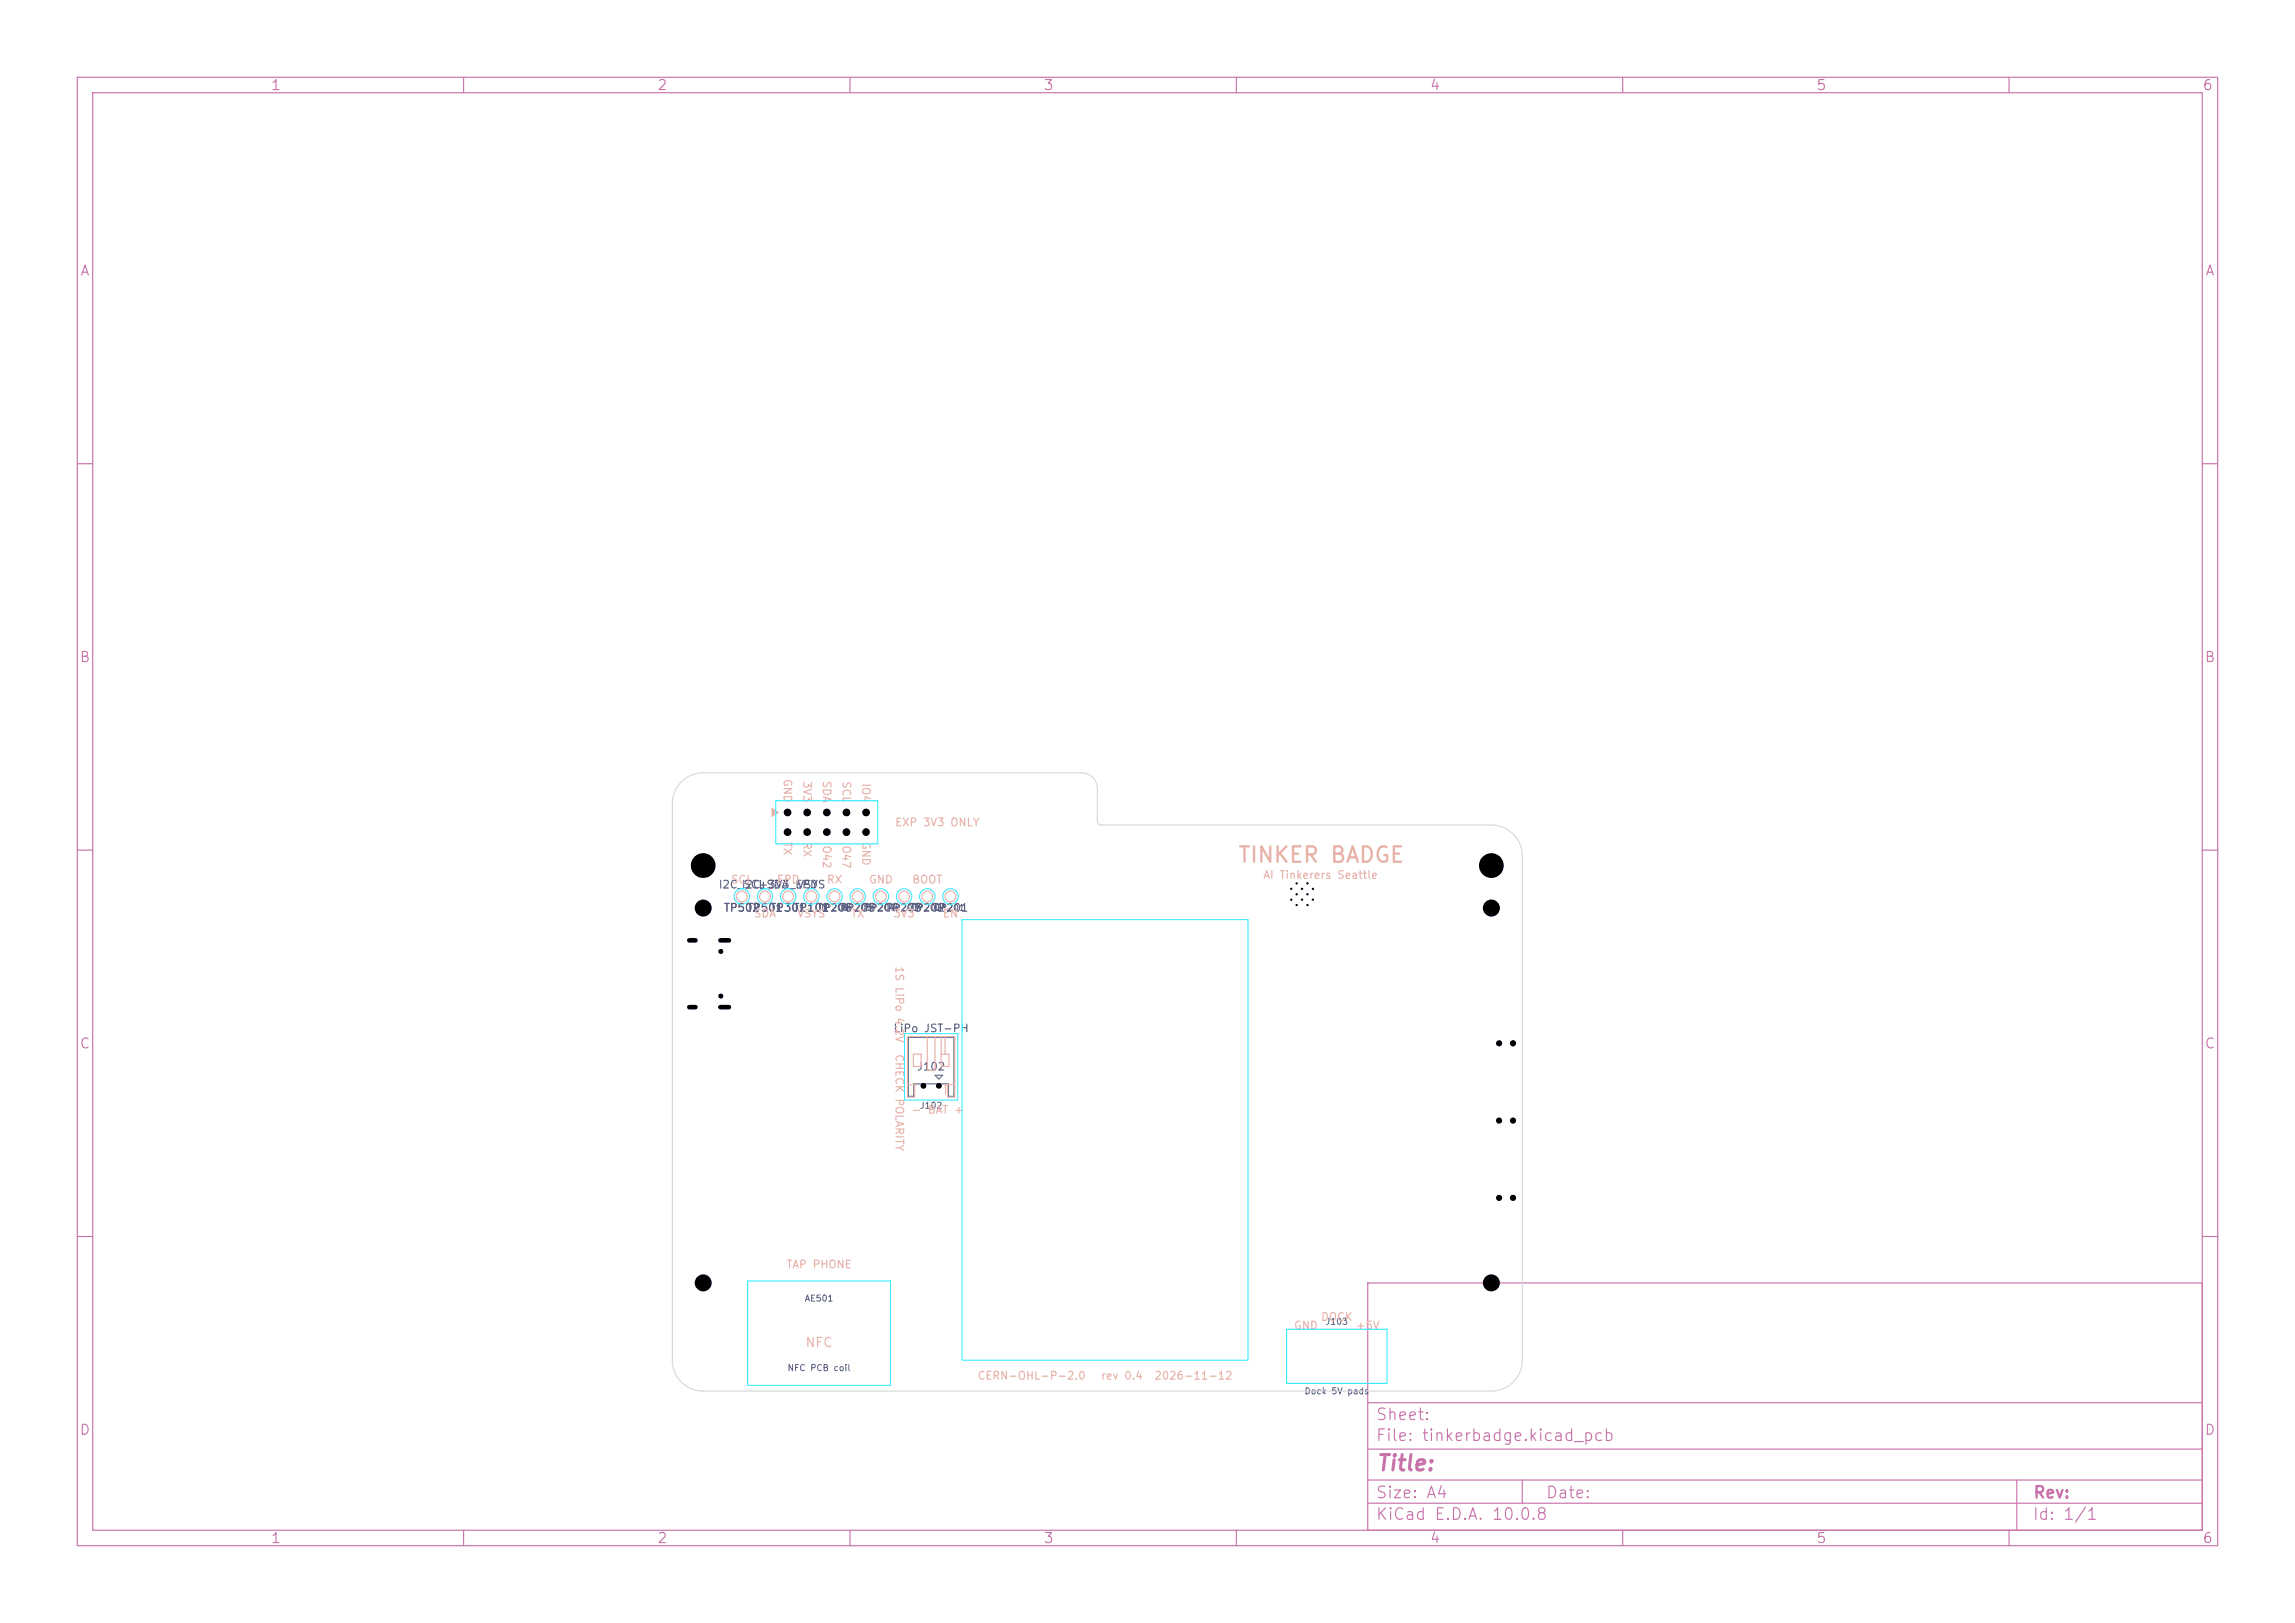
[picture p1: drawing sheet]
<svg xmlns="http://www.w3.org/2000/svg" width="297mm" height="210mm" viewBox="0 0 297 210" stroke-linecap="round" stroke-linejoin="round" font-family="sans-serif">
<defs><g id="words">
<text font-size="2" fill="#e8b2a7" x="160.1" y="112.1">TINKER BADGE</text>
<text font-size="2" fill="#c872ab" x="178" y="190.8">Title:</text>
<g font-size="1.5" fill="#c872ab">
<text x="178" y="184.1">Sheet:</text>
<text x="178" y="186.8">File: tinkerbadge.kicad_pcb</text>
<text x="178" y="197">KiCad E.D.A. 10.0.8</text>
<text x="178" y="194.2">Size: A4</text>
<text x="200" y="194.2">Date:</text>
<text x="263" y="197">Id: 1/1</text>
<text x="263" y="194.2">Rev:</text>
</g>
<g font-size="1.3" fill="#c872ab">
<text x="35" y="12">1</text>
<text x="85" y="12">2</text>
<text x="135" y="12">3</text>
<text x="185" y="12">4</text>
<text x="235" y="12">5</text>
<text x="285" y="12">6</text>
<text x="10.3" y="36">A</text>
<text x="285.3" y="36">A</text>
<text x="10.2" y="86">B</text>
<text x="285.2" y="86">B</text>
<text x="10.2" y="136">C</text>
<text x="285.2" y="136">C</text>
<text x="10.2" y="186">D</text>
<text x="285.2" y="186">D</text>
<text x="35" y="200">1</text>
<text x="85" y="200">2</text>
<text x="135" y="200">3</text>
<text x="185" y="200">4</text>
<text x="235" y="200">5</text>
<text x="285" y="200">6</text>
</g>
<text font-size="1.2" fill="#e8b2a7" x="104.1" y="174.6">NFC</text>
<g font-size="1" fill="#e8b2a7">
<text x="101.2" y="100.7" transform="rotate(90 101.2 100.7)">GND</text>
<text x="103.7" y="101" transform="rotate(90 103.7 101)">3V3</text>
<text x="106.2" y="100.9" transform="rotate(90 106.2 100.9)">SDA</text>
<text x="108.8" y="101" transform="rotate(90 108.8 101)">SCL</text>
<text x="111.3" y="101.3" transform="rotate(90 111.3 101.3)">IO4</text>
<text x="115.7" y="107.2">EXP 3V3 ONLY</text>
<text x="101.2" y="108.8" transform="rotate(90 101.2 108.8)">TX</text>
<text x="103.7" y="108.8" transform="rotate(90 103.7 108.8)">RX</text>
<text x="106.2" y="108.8" transform="rotate(90 106.2 108.8)">IO42</text>
<text x="108.8" y="108.8" transform="rotate(90 108.8 108.8)">IO47</text>
<text x="111.3" y="108.8" transform="rotate(90 111.3 108.8)">GND</text>
<text x="163.4" y="114">AI Tinkerers Seattle</text>
<text x="94.5" y="114.6">SCL</text>
<text x="97.5" y="119">SDA</text>
<text x="100.4" y="114.6">EPD</text>
<text x="103.1" y="119">VSYS</text>
<text x="106.9" y="114.6">RX</text>
<text x="110" y="119">TX</text>
<text x="112.4" y="114.6">GND</text>
<text x="115.5" y="119">3V3</text>
<text x="118" y="114.6">BOOT</text>
<text x="121.9" y="119">EN</text>
<text x="115.6" y="124.9" transform="rotate(90 115.6 124.9)">1S LiPo 4.2V</text>
<text x="115.6" y="136.3" transform="rotate(90 115.6 136.3)">CHECK POLARITY</text>
<text x="117.9" y="144.4">- BAT +</text>
<text x="101.7" y="164.4">TAP PHONE</text>
<text x="167.4" y="172.3">GND</text>
<text x="170.9" y="171.2">DOCK</text>
<text x="175.4" y="172.3">+5V</text>
<text x="126.4" y="178.8">CERN-OHL-P-2.0</text>
<text x="142.4" y="178.8">rev 0.4</text>
<text x="149.3" y="178.8">2026-11-12</text>
</g>
<g font-size="1" fill="#585d84">
<text x="92.9" y="115.2">I2C_SCL</text>
<text x="93.6" y="118.2">TP502</text>
<text x="95.9" y="115.2">I2C_SDA</text>
<text x="96.6" y="118.2">TP501</text>
<text x="98.1" y="115.2">+3V3_EPD</text>
<text x="99.6" y="118.2">TP301</text>
<text x="102.6" y="118.2">TP101</text>
<text x="103.1" y="115.2">VSYS</text>
<text x="105.6" y="118.2">TP206</text>
<text x="108.6" y="118.2">TP205</text>
<text x="111.6" y="118.2">TP204</text>
<text x="114.6" y="118.2">TP203</text>
<text x="117.6" y="118.2">TP202</text>
<text x="120.6" y="118.2">TP201</text>
<text x="115.5" y="133.8">LiPo JST-PH</text>
<text x="118.6" y="138.8">J102</text>
</g>
<g font-size=".8" fill="#585d84">
<text x="106.1" y="118.1">TP206</text>
<text x="109.1" y="118.1">TP205</text>
<text x="112.1" y="118.1">TP204</text>
<text x="115.1" y="118.1">TP203</text>
<text x="118.1" y="118.1">TP202</text>
<text x="121.1" y="118.1">TP201</text>
<text x="119" y="143.7">J102</text>
<text x="104.1" y="168.6">AE501</text>
<text x="171.5" y="171.6">J103</text>
<text x="101.8" y="177.6">NFC PCB coil</text>
<text x="168.8" y="180.6">Dock 5V pads</text>
</g>
</g></defs>
<g fill="none" stroke="#c872ab" stroke-width=".15">
<path d="M10 10h277v190h-277zM12 12h273v186h-273zM60 10v2M110 10v2M160 10v2M210 10v2M260 10v2M10 60h2M285 60h2M10 110h2M285 110h2M10 160h2"/>
<path d="M177 166h108v32h-108zM285 160h2M60 198v2M110 198v2M160 198v2M177 194.5h108M177 191.5h108M177 187.5h108M177 181.5h108M197 191.5v3M210 198v2M260 198v2"/>
<path d="M261 191.5v6.5"/>
</g>
<path d="M117.6 134.3h5.9v7.6h-.7v-1.6h-4.5v1.6h-.7zM121 139.1h1l-.5 .5z" fill="none" stroke="#585d84" stroke-width=".13"/>
<path d="M99.9 104.6l.8 .5-.8 .5z" fill="none" stroke="#e8b2a7" stroke-width=".15"/>
<path d="M99.9 104.6l.8 .5-.8 .5z" fill="#e8b2a7"/>
<g fill="none" stroke="#e8b2a7" stroke-width=".15">
<path d="M118.2 136.4h1v1.6h-1zM120 134.1v4.4h1v-4.4M121.8 136.4h1v1.6h-1zM121.8 134.1v2.3M122.3 134.1v2.3M117.4 140.4h1.2M118.4 140.4v1.6h-1v-7.9h6.2v7.9h-1v-1.6M123.6 140.4h-1.2v1.2"/>
<circle cx="96" cy="116" r=".7"/>
<circle cx="99" cy="116" r=".7"/>
<circle cx="102" cy="116" r=".7"/>
<circle cx="105" cy="116" r=".7"/>
<circle cx="108" cy="116" r=".7"/>
<circle cx="111" cy="116" r=".7"/>
<circle cx="114" cy="116" r=".7"/>
<circle cx="117" cy="116" r=".7"/>
<circle cx="120" cy="116" r=".7"/>
<circle cx="123" cy="116" r=".7"/>
</g>
<g fill="none" stroke="#26e9ff" stroke-width=".13">
<path d="M100.4 103.6h13.2v5.6h-13.2zM124.5 119h37v57h-37zM117.1 133.8h6.9v8.5h-6.9zM96.8 165.7h18.5v13.6h-18.5zM166.5 172h13v7h-13z"/>
<circle cx="96" cy="116" r="1"/>
<circle cx="99" cy="116" r="1"/>
<circle cx="102" cy="116" r="1"/>
<circle cx="105" cy="116" r="1"/>
<circle cx="108" cy="116" r="1"/>
<circle cx="111" cy="116" r="1"/>
<circle cx="114" cy="116" r="1"/>
<circle cx="117" cy="116" r="1"/>
<circle cx="120" cy="116" r="1"/>
<circle cx="123" cy="116" r="1"/>
</g>
<path d="M88.2 101.2a4 4 0 0 1 2.8-1.2h49a2 2 0 0 1 2 2v4.3a.5 .5 0 0 0 .5 .5h50.5a4 4 0 0 1 4 4v65.2a4 4 0 0 1-4 4h-102a4 4 0 0 1-4-4v-72a4 4 0 0 1 1.2-2.8z" fill="none" stroke="#d0d2cd" stroke-width=".13"/>
<g fill="#000">
<circle cx="91" cy="112" r="1.6"/>
<circle cx="91" cy="117.5" r="1.1"/>
<circle cx="101.9" cy="105.1" r=".5"/>
<circle cx="101.9" cy="107.7" r=".5"/>
<circle cx="104.5" cy="107.7" r=".5"/>
<circle cx="104.5" cy="105.1" r=".5"/>
<circle cx="107" cy="107.7" r=".5"/>
<circle cx="107" cy="105.1" r=".5"/>
<circle cx="109.5" cy="105.1" r=".5"/>
<circle cx="109.5" cy="107.7" r=".5"/>
<circle cx="112.1" cy="105.1" r=".5"/>
<circle cx="112.1" cy="107.7" r=".5"/>
<circle cx="167.1" cy="115" r=".15"/>
<circle cx="167.1" cy="116.4" r=".15"/>
<circle cx="167.8" cy="115.7" r=".15"/>
<circle cx="167.8" cy="114.3" r=".15"/>
<circle cx="167.8" cy="117.1" r=".15"/>
<circle cx="168.5" cy="116.4" r=".15"/>
<circle cx="168.5" cy="115" r=".15"/>
<circle cx="169.2" cy="115.7" r=".15"/>
<circle cx="169.2" cy="114.3" r=".15"/>
<circle cx="169.2" cy="117.1" r=".15"/>
<circle cx="169.9" cy="116.4" r=".15"/>
<circle cx="169.9" cy="115" r=".15"/>
<circle cx="193" cy="117.5" r="1.1"/>
<circle cx="193" cy="112" r="1.6"/>
<circle cx="93.3" cy="123.1" r=".33"/>
<circle cx="93.3" cy="128.9" r=".33"/>
<circle cx="194" cy="135" r=".4"/>
<circle cx="195.8" cy="135" r=".4"/>
<circle cx="119.5" cy="140.5" r=".37"/>
<circle cx="121.5" cy="140.5" r=".37"/>
<circle cx="194" cy="145" r=".4"/>
<circle cx="194" cy="155" r=".4"/>
<circle cx="195.8" cy="155" r=".4"/>
<circle cx="195.8" cy="145" r=".4"/>
<circle cx="91" cy="166" r="1.1"/>
<circle cx="193" cy="166" r="1.1"/>
</g>
<path d="M89.2 130.3h.8M89.2 121.7h.8M93.2 130.3h1.1M93.2 121.7h1.1" fill="none" stroke="#000" stroke-width=".6"/>
<use href="#words"/>
</svg>
